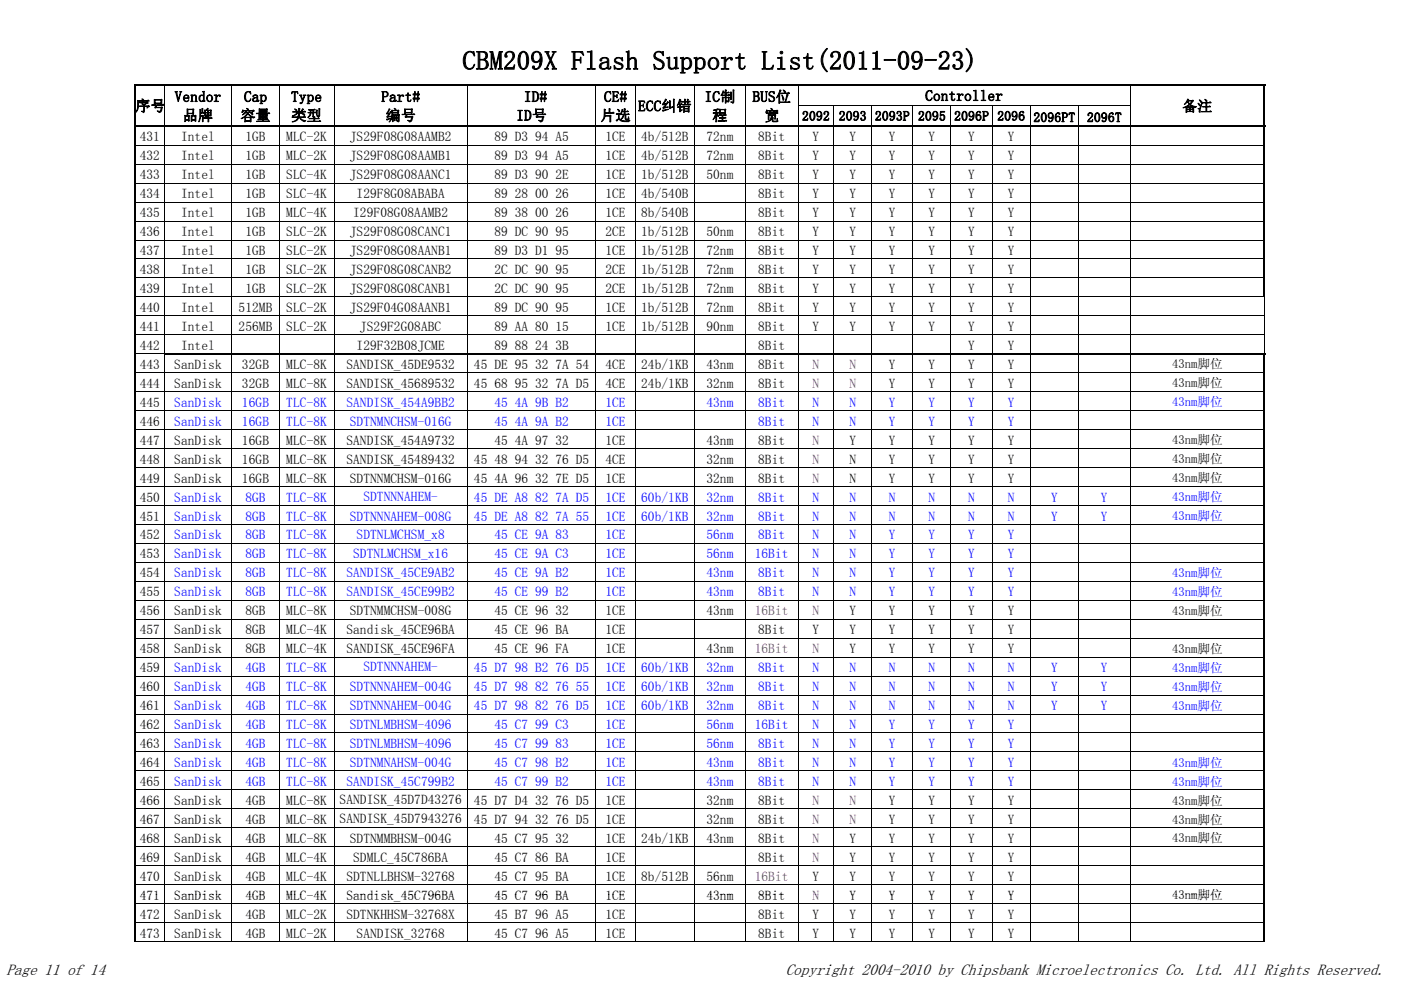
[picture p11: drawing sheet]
<svg xmlns="http://www.w3.org/2000/svg" width="297mm" height="210mm" viewBox="0 0 297 210" stroke-linecap="round" stroke-linejoin="round" font-family="sans-serif">
<defs><g id="words">
<text font-size="5.6" x="98" y="14.8">CBM209X Flash Support List(2011-09-23)</text>
<g font-size="3.4">
<text x="1.4" y="206.8">Page 11 of 14</text>
<text x="166.6" y="206.8">Copyright 2004-2010 by Chipsbank Microelectronics Co. Ltd. All Rights Reserved.</text>
</g>
<g font-size="3.2">
<text x="28.7" y="23.6">序号</text>
<text x="37" y="21.6">Vendor</text>
<text x="51.7" y="21.6">Cap</text>
<text x="61.7" y="21.6">Type</text>
<text x="80.9" y="21.6">Part#</text>
<text x="111.1" y="21.6">ID#</text>
<text x="128.1" y="21.6">CE#</text>
<text x="135.3" y="23.6">ECC纠错</text>
<text x="149.4" y="21.6">IC制</text>
<text x="159.6" y="21.6">BUS位</text>
<text x="196.2" y="21.4">Controller</text>
<text x="250.7" y="23.6">备注</text>
<text x="38.8" y="25.6">品牌</text>
<text x="51" y="25.6">容量</text>
<text x="61.8" y="25.6">类型</text>
<text x="81.8" y="25.6">编号</text>
<text x="109.5" y="25.6">ID号</text>
<text x="127.3" y="25.6">片选</text>
<text x="151" y="25.6">程</text>
<text x="162" y="25.6">宽</text>
</g>
<g font-size="2.8">
<text x="29.6" y="30">431</text>
<text x="38.4" y="30">Intel</text>
<text x="52" y="30">1GB</text>
<text x="60.7" y="30">MLC-2K</text>
<text x="74.2" y="30">JS29F08G08AAMB2</text>
<text x="104.8" y="30">89 D3 94 A5</text>
<text x="128.4" y="30">1CE</text>
<text x="135.9" y="30">4b/512B</text>
<text x="149.8" y="30">72nm</text>
<text x="160.7" y="30">8Bit</text>
<text x="170" y="25.6">2092 2093 2093P 2095 2096P 2096</text>
<text x="172.3" y="30">Y</text>
<text x="180.1" y="30">Y</text>
<text x="188.5" y="30">Y</text>
<text x="196.9" y="30">Y</text>
<text x="205.3" y="30">Y</text>
<text x="213.7" y="30">Y</text>
<text x="219.1" y="25.9">2096PT</text>
<text x="230.5" y="25.9">2096T</text>
<text x="29.6" y="34">432</text>
<text x="38.4" y="34">Intel</text>
<text x="52" y="34">1GB</text>
<text x="60.7" y="34">MLC-2K</text>
<text x="74.2" y="34">JS29F08G08AAMB1</text>
<text x="104.8" y="34">89 D3 94 A5</text>
<text x="128.4" y="34">1CE</text>
<text x="135.9" y="34">4b/512B</text>
<text x="149.8" y="34">72nm</text>
<text x="160.7" y="34">8Bit</text>
<text x="172.3" y="34">Y</text>
<text x="180.1" y="34">Y</text>
<text x="188.5" y="34">Y</text>
<text x="196.9" y="34">Y</text>
<text x="205.3" y="34">Y</text>
<text x="213.7" y="34">Y</text>
<text x="29.6" y="38">433</text>
<text x="38.4" y="38">Intel</text>
<text x="52" y="38">1GB</text>
<text x="60.7" y="38">SLC-4K</text>
<text x="74.2" y="38">JS29F08G08AANC1</text>
<text x="104.8" y="38">89 D3 90 2E</text>
<text x="128.4" y="38">1CE</text>
<text x="135.9" y="38">1b/512B</text>
<text x="149.8" y="38">50nm</text>
<text x="160.7" y="38">8Bit</text>
<text x="172.3" y="38">Y</text>
<text x="180.1" y="38">Y</text>
<text x="188.5" y="38">Y</text>
<text x="196.9" y="38">Y</text>
<text x="205.3" y="38">Y</text>
<text x="213.7" y="38">Y</text>
<text x="29.6" y="42">434</text>
<text x="29.6" y="46.1">435</text>
<text x="38.4" y="42">Intel</text>
<text x="38.4" y="46.1">Intel</text>
<text x="52" y="42">1GB</text>
<text x="52" y="46.1">1GB</text>
<text x="60.7" y="42">SLC-4K</text>
<text x="60.7" y="46.1">MLC-4K</text>
<text x="74.9" y="46.1">I29F08G08AAMB2</text>
<text x="75.6" y="42">I29F8G08ABABA</text>
<text x="104.8" y="42">89 28 00 26</text>
<text x="104.8" y="46.1">89 38 00 26</text>
<text x="128.4" y="42">1CE</text>
<text x="128.4" y="46.1">1CE</text>
<text x="135.9" y="42">4b/540B</text>
<text x="135.9" y="46.1">8b/540B</text>
<text x="160.7" y="42">8Bit</text>
<text x="160.7" y="46.1">8Bit</text>
<text x="172.3" y="42">Y</text>
<text x="172.3" y="46.1">Y</text>
<text x="180.1" y="42">Y</text>
<text x="180.1" y="46.1">Y</text>
<text x="188.5" y="42">Y</text>
<text x="188.5" y="46.1">Y</text>
<text x="196.9" y="42">Y</text>
<text x="196.9" y="46.1">Y</text>
<text x="205.3" y="42">Y</text>
<text x="205.3" y="46.1">Y</text>
<text x="213.7" y="42">Y</text>
<text x="213.7" y="46.1">Y</text>
<text x="29.6" y="50.1">436</text>
<text x="38.4" y="50.1">Intel</text>
<text x="52" y="50.1">1GB</text>
<text x="60.7" y="50.1">SLC-2K</text>
<text x="74.2" y="50.1">JS29F08G08CANC1</text>
<text x="104.8" y="50.1">89 DC 90 95</text>
<text x="128.4" y="50.1">2CE</text>
<text x="135.9" y="50.1">1b/512B</text>
<text x="149.8" y="50.1">50nm</text>
<text x="160.7" y="50.1">8Bit</text>
<text x="172.3" y="50.1">Y</text>
<text x="180.1" y="50.1">Y</text>
<text x="188.5" y="50.1">Y</text>
<text x="196.9" y="50.1">Y</text>
<text x="205.3" y="50.1">Y</text>
<text x="213.7" y="50.1">Y</text>
<text x="29.6" y="54.1">437</text>
<text x="29.6" y="58.1">438</text>
<text x="38.4" y="54.1">Intel</text>
<text x="38.4" y="58.1">Intel</text>
<text x="52" y="54.1">1GB</text>
<text x="52" y="58.1">1GB</text>
<text x="60.7" y="54.1">SLC-2K</text>
<text x="60.7" y="58.1">SLC-2K</text>
<text x="74.2" y="54.1">JS29F08G08AANB1</text>
<text x="74.2" y="58.1">JS29F08G08CANB2</text>
<text x="104.8" y="54.1">89 D3 D1 95</text>
<text x="104.8" y="58.1">2C DC 90 95</text>
<text x="128.4" y="54.1">1CE</text>
<text x="128.4" y="58.1">2CE</text>
<text x="135.9" y="54.1">1b/512B</text>
<text x="135.9" y="58.1">1b/512B</text>
<text x="149.8" y="54.1">72nm</text>
<text x="149.8" y="58.1">72nm</text>
<text x="160.7" y="54.1">8Bit</text>
<text x="160.7" y="58.1">8Bit</text>
<text x="172.3" y="54.1">Y</text>
<text x="172.3" y="58.1">Y</text>
<text x="180.1" y="54.1">Y</text>
<text x="180.1" y="58.1">Y</text>
<text x="188.5" y="54.1">Y</text>
<text x="188.5" y="58.1">Y</text>
<text x="196.9" y="54.1">Y</text>
<text x="196.9" y="58.1">Y</text>
<text x="205.3" y="54.1">Y</text>
<text x="205.3" y="58.1">Y</text>
<text x="213.7" y="54.1">Y</text>
<text x="213.7" y="58.1">Y</text>
<text x="29.6" y="62.1">439</text>
<text x="38.4" y="62.1">Intel</text>
<text x="52" y="62.1">1GB</text>
<text x="60.7" y="62.1">SLC-2K</text>
<text x="74.2" y="62.1">JS29F08G08CANB1</text>
<text x="104.8" y="62.1">2C DC 90 95</text>
<text x="128.4" y="62.1">2CE</text>
<text x="135.9" y="62.1">1b/512B</text>
<text x="149.8" y="62.1">72nm</text>
<text x="160.7" y="62.1">8Bit</text>
<text x="172.3" y="62.1">Y</text>
<text x="180.1" y="62.1">Y</text>
<text x="188.5" y="62.1">Y</text>
<text x="196.9" y="62.1">Y</text>
<text x="205.3" y="62.1">Y</text>
<text x="213.7" y="62.1">Y</text>
<text x="29.6" y="66.2">440</text>
<text x="29.6" y="70.2">441</text>
<text x="38.4" y="66.2">Intel</text>
<text x="38.4" y="70.2">Intel</text>
<text x="50.6" y="66.2">512MB</text>
<text x="50.6" y="70.2">256MB</text>
<text x="60.7" y="66.2">SLC-2K</text>
<text x="60.7" y="70.2">SLC-2K</text>
<text x="74.2" y="66.2">JS29F04G08AANB1</text>
<text x="76.3" y="70.2">JS29F2G08ABC</text>
<text x="104.8" y="70.2">89 AA 80 15</text>
<text x="104.8" y="66.2">89 DC 90 95</text>
<text x="128.4" y="70.2">1CE</text>
<text x="128.4" y="66.2">1CE</text>
<text x="135.9" y="70.2">1b/512B</text>
<text x="135.9" y="66.2">1b/512B</text>
<text x="149.8" y="70.2">90nm</text>
<text x="149.8" y="66.2">72nm</text>
<text x="160.7" y="70.2">8Bit</text>
<text x="160.7" y="66.2">8Bit</text>
<text x="172.3" y="66.2">Y</text>
<text x="172.3" y="70.2">Y</text>
<text x="180.1" y="66.2">Y</text>
<text x="180.1" y="70.2">Y</text>
<text x="188.5" y="66.2">Y</text>
<text x="188.5" y="70.2">Y</text>
<text x="196.9" y="70.2">Y</text>
<text x="196.9" y="66.2">Y</text>
<text x="205.3" y="70.2">Y</text>
<text x="205.3" y="66.2">Y</text>
<text x="213.7" y="70.2">Y</text>
<text x="213.7" y="66.2">Y</text>
<text x="29.6" y="74.2">442</text>
<text x="38.4" y="74.2">Intel</text>
<text x="75.6" y="74.2">I29F32B08JCME</text>
<text x="104.8" y="74.2">89 88 24 3B</text>
<text x="160.7" y="74.2">8Bit</text>
<text x="205.3" y="74.2">Y</text>
<text x="213.7" y="74.2">Y</text>
<text x="29.6" y="78.2">443</text>
<text x="29.6" y="82.3">444</text>
<text x="37" y="78.2">SanDisk</text>
<text x="37" y="82.3">SanDisk</text>
<text x="51.3" y="78.2">32GB</text>
<text x="51.3" y="82.3">32GB</text>
<text x="60.7" y="78.2">MLC-8K</text>
<text x="60.7" y="82.3">MLC-8K</text>
<text x="73.4" y="78.2">SANDISK_45DE9532</text>
<text x="73.4" y="82.3">SANDISK_45689532</text>
<text x="100.5" y="78.2">45 DE 95 32 7A 54</text>
<text x="100.5" y="82.3">45 68 95 32 7A D5</text>
<text x="128.4" y="78.2">4CE</text>
<text x="128.4" y="82.3">4CE</text>
<text x="135.9" y="78.2">24b/1KB</text>
<text x="135.9" y="82.3">24b/1KB</text>
<text x="149.8" y="78.2">43nm</text>
<text x="149.8" y="82.3">32nm</text>
<text x="160.7" y="78.2">8Bit</text>
<text x="160.7" y="82.3">8Bit</text>
<text x="188.5" y="78.2">Y</text>
<text x="188.5" y="82.3">Y</text>
<text x="196.9" y="78.2">Y</text>
<text x="196.9" y="82.3">Y</text>
<text x="205.3" y="78.2">Y</text>
<text x="205.3" y="82.3">Y</text>
<text x="213.7" y="78.2">Y</text>
<text x="213.7" y="82.3">Y</text>
<text x="29.6" y="86.3">445</text>
<text x="29.6" y="90.3">446</text>
<text x="29.6" y="94.3">447</text>
<text x="37" y="94.3">SanDisk</text>
<text x="51.3" y="94.3">16GB</text>
<text x="60.7" y="94.3">MLC-8K</text>
<text x="73.4" y="94.3">SANDISK_454A9732</text>
<text x="104.8" y="94.3">45 4A 97 32</text>
<text x="128.4" y="94.3">1CE</text>
<text x="149.8" y="94.3">43nm</text>
<text x="160.7" y="94.3">8Bit</text>
<text x="180.1" y="94.3">Y</text>
<text x="188.5" y="94.3">Y</text>
<text x="196.9" y="94.3">Y</text>
<text x="205.3" y="94.3">Y</text>
<text x="213.7" y="94.3">Y</text>
<text x="29.6" y="98.3">448</text>
<text x="37" y="98.3">SanDisk</text>
<text x="51.3" y="98.3">16GB</text>
<text x="60.7" y="98.3">MLC-8K</text>
<text x="73.4" y="98.3">SANDISK_45489432</text>
<text x="100.5" y="98.3">45 48 94 32 76 D5</text>
<text x="128.4" y="98.3">4CE</text>
<text x="149.8" y="98.3">32nm</text>
<text x="160.7" y="98.3">8Bit</text>
<text x="180.1" y="98.3">N</text>
<text x="188.5" y="98.3">Y</text>
<text x="196.9" y="98.3">Y</text>
<text x="205.3" y="98.3">Y</text>
<text x="213.7" y="98.3">Y</text>
<text x="29.6" y="102.4">449</text>
<text x="29.6" y="106.4">450</text>
<text x="37" y="102.4">SanDisk</text>
<text x="51.3" y="102.4">16GB</text>
<text x="60.7" y="102.4">MLC-8K</text>
<text x="74.2" y="102.4">SDTNNMCHSM-016G</text>
<text x="100.5" y="102.4">45 4A 96 32 7E D5</text>
<text x="128.4" y="102.4">1CE</text>
<text x="149.8" y="102.4">32nm</text>
<text x="160.7" y="102.4">8Bit</text>
<text x="180.1" y="102.4">N</text>
<text x="188.5" y="102.4">Y</text>
<text x="196.9" y="102.4">Y</text>
<text x="205.3" y="102.4">Y</text>
<text x="213.7" y="102.4">Y</text>
<text x="29.6" y="110.4">451</text>
<text x="29.6" y="114.4">452</text>
<text x="29.6" y="118.4">453</text>
<text x="29.6" y="122.5">454</text>
<text x="29.6" y="126.5">455</text>
<text x="29.6" y="130.5">456</text>
<text x="37" y="130.5">SanDisk</text>
<text x="52" y="130.5">8GB</text>
<text x="60.7" y="130.5">MLC-8K</text>
<text x="74.2" y="130.5">SDTNMMCHSM-008G</text>
<text x="104.8" y="130.5">45 CE 96 32</text>
<text x="128.4" y="130.5">1CE</text>
<text x="149.8" y="130.5">43nm</text>
<text x="180.1" y="130.5">Y</text>
<text x="188.5" y="130.5">Y</text>
<text x="196.9" y="130.5">Y</text>
<text x="205.3" y="130.5">Y</text>
<text x="213.7" y="130.5">Y</text>
<text x="29.6" y="134.5">457</text>
<text x="37" y="134.5">SanDisk</text>
<text x="52" y="134.5">8GB</text>
<text x="60.7" y="134.5">MLC-4K</text>
<text x="73.4" y="134.5">Sandisk_45CE96BA</text>
<text x="104.8" y="134.5">45 CE 96 BA</text>
<text x="128.4" y="134.5">1CE</text>
<text x="160.7" y="134.5">8Bit</text>
<text x="172.3" y="134.5">Y</text>
<text x="180.1" y="134.5">Y</text>
<text x="188.5" y="134.5">Y</text>
<text x="196.9" y="134.5">Y</text>
<text x="205.3" y="134.5">Y</text>
<text x="213.7" y="134.5">Y</text>
<text x="29.6" y="138.6">458</text>
<text x="29.6" y="142.6">459</text>
<text x="37" y="138.6">SanDisk</text>
<text x="52" y="138.6">8GB</text>
<text x="60.7" y="138.6">MLC-4K</text>
<text x="73.4" y="138.6">SANDISK_45CE96FA</text>
<text x="104.8" y="138.6">45 CE 96 FA</text>
<text x="128.4" y="138.6">1CE</text>
<text x="149.8" y="138.6">43nm</text>
<text x="180.1" y="138.6">Y</text>
<text x="188.5" y="138.6">Y</text>
<text x="196.9" y="138.6">Y</text>
<text x="205.3" y="138.6">Y</text>
<text x="213.7" y="138.6">Y</text>
<text x="29.6" y="146.6">460</text>
<text x="29.6" y="150.6">461</text>
<text x="29.6" y="154.6">462</text>
<text x="29.6" y="158.7">463</text>
<text x="29.6" y="162.7">464</text>
<text x="29.6" y="166.7">465</text>
<text x="29.6" y="170.7">466</text>
<text x="37" y="170.7">SanDisk</text>
<text x="52" y="170.7">4GB</text>
<text x="60.7" y="170.7">MLC-8K</text>
<text x="72" y="170.5">SANDISK_45D7D43276</text>
<text x="100.5" y="170.7">45 D7 D4 32 76 D5</text>
<text x="128.4" y="170.7">1CE</text>
<text x="149.8" y="170.7">32nm</text>
<text x="160.7" y="170.7">8Bit</text>
<text x="188.5" y="170.7">Y</text>
<text x="196.9" y="170.7">Y</text>
<text x="205.3" y="170.7">Y</text>
<text x="213.7" y="170.7">Y</text>
<text x="29.6" y="174.8">467</text>
<text x="29.6" y="178.8">468</text>
<text x="37" y="174.8">SanDisk</text>
<text x="37" y="178.8">SanDisk</text>
<text x="52" y="174.8">4GB</text>
<text x="52" y="178.8">4GB</text>
<text x="60.7" y="174.8">MLC-8K</text>
<text x="60.7" y="178.8">MLC-8K</text>
<text x="72" y="174.5">SANDISK_45D7943276</text>
<text x="74.2" y="178.8">SDTNMMBHSM-004G</text>
<text x="100.5" y="174.8">45 D7 94 32 76 D5</text>
<text x="104.8" y="178.8">45 C7 95 32</text>
<text x="128.4" y="174.8">1CE</text>
<text x="128.4" y="178.8">1CE</text>
<text x="135.9" y="178.8">24b/1KB</text>
<text x="149.8" y="174.8">32nm</text>
<text x="149.8" y="178.8">43nm</text>
<text x="160.7" y="174.8">8Bit</text>
<text x="160.7" y="178.8">8Bit</text>
<text x="180.1" y="178.8">Y</text>
<text x="188.5" y="174.8">Y</text>
<text x="188.5" y="178.8">Y</text>
<text x="196.9" y="174.8">Y</text>
<text x="196.9" y="178.8">Y</text>
<text x="205.3" y="174.8">Y</text>
<text x="205.3" y="178.8">Y</text>
<text x="213.7" y="174.8">Y</text>
<text x="213.7" y="178.8">Y</text>
<text x="29.6" y="182.8">469</text>
<text x="37" y="182.8">SanDisk</text>
<text x="52" y="182.8">4GB</text>
<text x="60.7" y="182.8">MLC-4K</text>
<text x="74.9" y="182.8">SDMLC_45C786BA</text>
<text x="104.8" y="182.8">45 C7 86 BA</text>
<text x="128.4" y="182.8">1CE</text>
<text x="160.7" y="182.8">8Bit</text>
<text x="180.1" y="182.8">Y</text>
<text x="188.5" y="182.8">Y</text>
<text x="196.9" y="182.8">Y</text>
<text x="205.3" y="182.8">Y</text>
<text x="213.7" y="182.8">Y</text>
<text x="29.6" y="186.8">470</text>
<text x="29.6" y="190.8">471</text>
<text x="37" y="186.8">SanDisk</text>
<text x="37" y="190.8">SanDisk</text>
<text x="52" y="186.8">4GB</text>
<text x="52" y="190.8">4GB</text>
<text x="60.7" y="186.8">MLC-4K</text>
<text x="60.7" y="190.8">MLC 4K</text>
<text x="65" y="190.8">-</text>
<text x="73.4" y="186.8">SDTNLLBHSM-32768</text>
<text x="73.4" y="190.8">Sandisk 45C796BA</text>
<text x="73.4" y="190.8">Sandisk_45C796BA</text>
<text x="104.8" y="186.8">45 C7 95 BA</text>
<text x="104.8" y="190.8">45 C7 96 BA</text>
<text x="104.8" y="190.8">45 C7</text>
<text x="113.4" y="190.8">96 BA</text>
<text x="128.4" y="190.8">1CE</text>
<text x="128.4" y="186.8">1CE</text>
<text x="135.9" y="186.8">8b/512B</text>
<text x="149.8" y="186.8">56nm</text>
<text x="149.8" y="190.8">43nm</text>
<text x="160.7" y="190.8">8Bit</text>
<text x="172.3" y="186.8">Y</text>
<text x="180.1" y="186.8">Y</text>
<text x="180.1" y="190.8">Y</text>
<text x="188.5" y="186.8">Y</text>
<text x="188.5" y="190.8">Y</text>
<text x="196.9" y="186.8">Y</text>
<text x="196.9" y="190.8">Y</text>
<text x="205.3" y="186.8">Y</text>
<text x="205.3" y="190.8">Y</text>
<text x="213.7" y="186.8">Y</text>
<text x="213.7" y="190.8">Y</text>
<text x="29.6" y="194.9">472</text>
<text x="37" y="194.9">SanDisk</text>
<text x="52" y="194.9">4GB</text>
<text x="60.7" y="194.9">MLC-2K</text>
<text x="73.4" y="194.9">SDTNKHHSM-32768X</text>
<text x="104.8" y="194.9">45 B7 96 A5</text>
<text x="128.4" y="194.9">1CE</text>
<text x="160.7" y="194.9">8Bit</text>
<text x="172.3" y="194.9">Y</text>
<text x="180.1" y="194.9">Y</text>
<text x="188.5" y="194.9">Y</text>
<text x="196.9" y="194.9">Y</text>
<text x="205.3" y="194.9">Y</text>
<text x="213.7" y="194.9">Y</text>
<text x="29.6" y="198.9">473</text>
<text x="37" y="198.9">SanDisk</text>
<text x="52" y="198.9">4GB</text>
<text x="60.7" y="198.9">MLC-2K</text>
<text x="75.6" y="198.9">SANDISK_32768</text>
<text x="104.8" y="198.9">45 C7 96 A5</text>
<text x="128.4" y="198.9">1CE</text>
<text x="160.7" y="198.9">8Bit</text>
<text x="172.3" y="198.9">Y</text>
<text x="180.1" y="198.9">Y</text>
<text x="188.5" y="198.9">Y</text>
<text x="196.9" y="198.9">Y</text>
<text x="205.3" y="198.9">Y</text>
<text x="213.7" y="198.9">Y</text>
</g>
<g font-size="2.8" fill="#f00">
<text x="172.3" y="78.2">N</text>
<text x="172.3" y="82.3">N</text>
<text x="180.1" y="78.2">N</text>
<text x="180.1" y="82.3">N</text>
<text x="172.3" y="94.3">N</text>
<text x="172.3" y="98.3">N</text>
<text x="172.3" y="102.4">N</text>
<text x="160" y="130.5">16Bit</text>
<text x="172.3" y="130.5">N</text>
<text x="160" y="138.6">16Bit</text>
<text x="172.3" y="138.6">N</text>
<text x="172.3" y="170.7">N</text>
<text x="180.1" y="170.7">N</text>
<text x="172.3" y="174.8">N</text>
<text x="172.3" y="178.8">N</text>
<text x="180.1" y="174.8">N</text>
<text x="172.3" y="182.8">N</text>
<text x="160" y="186.8">16Bit</text>
<text x="172.3" y="190.8">N</text>
</g>
<g font-size="2.8" fill="#00f">
<text x="37" y="86.3">SanDisk</text>
<text x="51.3" y="86.3">16GB</text>
<text x="60.7" y="86.3">TLC-8K</text>
<text x="73.4" y="86.3">SANDISK_454A9BB2</text>
<text x="104.8" y="86.3">45 4A 9B B2</text>
<text x="128.4" y="86.3">1CE</text>
<text x="149.8" y="86.3">43nm</text>
<text x="160.7" y="86.3">8Bit</text>
<text x="172.3" y="86.3">N</text>
<text x="180.1" y="86.3">N</text>
<text x="188.5" y="86.3">Y</text>
<text x="196.9" y="86.3">Y</text>
<text x="205.3" y="86.3">Y</text>
<text x="213.7" y="86.3">Y</text>
<text x="37" y="90.3">SanDisk</text>
<text x="51.3" y="90.3">16GB</text>
<text x="60.7" y="90.3">TLC-8K</text>
<text x="74.2" y="90.3">SDTNMNCHSM-016G</text>
<text x="104.8" y="90.3">45 4A 9A B2</text>
<text x="128.4" y="90.3">1CE</text>
<text x="160.7" y="90.3">8Bit</text>
<text x="172.3" y="90.3">N</text>
<text x="180.1" y="90.3">N</text>
<text x="188.5" y="90.3">Y</text>
<text x="196.9" y="90.3">Y</text>
<text x="205.3" y="90.3">Y</text>
<text x="213.7" y="90.3">Y</text>
<text x="37" y="106.4">SanDisk</text>
<text x="52" y="106.4">8GB</text>
<text x="60.7" y="106.4">TLC-8K</text>
<text x="77" y="106.2">SDTNNNAHEM-</text>
<text x="100.5" y="106.4">45 DE A8 82 7A D5</text>
<text x="128.4" y="106.4">1CE</text>
<text x="135.9" y="106.4">60b/1KB</text>
<text x="149.8" y="106.4">32nm</text>
<text x="160.7" y="106.4">8Bit</text>
<text x="172.3" y="106.4">N</text>
<text x="180.1" y="106.4">N</text>
<text x="188.5" y="106.4">N</text>
<text x="196.9" y="106.4">N</text>
<text x="205.3" y="106.4">N</text>
<text x="213.7" y="106.4">N</text>
<text x="222.8" y="106.4">Y</text>
<text x="233.4" y="106.4">Y</text>
<text x="37" y="110.4">SanDisk</text>
<text x="52" y="110.4">8GB</text>
<text x="60.7" y="110.4">TLC-8K</text>
<text x="74.2" y="110.4">SDTNNNAHEM-008G</text>
<text x="100.5" y="110.4">45 DE A8 82 7A 55</text>
<text x="128.4" y="110.4">1CE</text>
<text x="135.9" y="110.4">60b/1KB</text>
<text x="149.8" y="110.4">32nm</text>
<text x="160.7" y="110.4">8Bit</text>
<text x="172.3" y="110.4">N</text>
<text x="180.1" y="110.4">N</text>
<text x="188.5" y="110.4">N</text>
<text x="196.9" y="110.4">N</text>
<text x="205.3" y="110.4">N</text>
<text x="213.7" y="110.4">N</text>
<text x="222.8" y="110.4">Y</text>
<text x="233.4" y="110.4">Y</text>
<text x="37" y="114.4">SanDisk</text>
<text x="37" y="118.4">SanDisk</text>
<text x="52" y="114.4">8GB</text>
<text x="52" y="118.4">8GB</text>
<text x="60.7" y="114.4">TLC-8K</text>
<text x="60.7" y="118.4">TLC-8K</text>
<text x="74.9" y="118.4">SDTNLMCHSM_x16</text>
<text x="75.6" y="114.4">SDTNLMCHSM_x8</text>
<text x="104.8" y="114.4">45 CE 9A 83</text>
<text x="104.8" y="118.4">45 CE 9A C3</text>
<text x="128.4" y="114.4">1CE</text>
<text x="128.4" y="118.4">1CE</text>
<text x="149.8" y="114.4">56nm</text>
<text x="149.8" y="118.4">56nm</text>
<text x="160" y="118.4">16Bit</text>
<text x="160.7" y="114.4">8Bit</text>
<text x="172.3" y="118.4">N</text>
<text x="172.3" y="114.4">N</text>
<text x="180.1" y="114.4">N</text>
<text x="180.1" y="118.4">N</text>
<text x="188.5" y="114.4">Y</text>
<text x="188.5" y="118.4">Y</text>
<text x="196.9" y="114.4">Y</text>
<text x="196.9" y="118.4">Y</text>
<text x="205.3" y="114.4">Y</text>
<text x="205.3" y="118.4">Y</text>
<text x="213.7" y="118.4">Y</text>
<text x="213.7" y="114.4">Y</text>
<text x="37" y="122.5">SanDisk</text>
<text x="52" y="122.5">8GB</text>
<text x="60.7" y="122.5">TLC-8K</text>
<text x="73.4" y="122.5">SANDISK_45CE9AB2</text>
<text x="104.8" y="122.5">45 CE 9A B2</text>
<text x="128.4" y="122.5">1CE</text>
<text x="149.8" y="122.5">43nm</text>
<text x="160.7" y="122.5">8Bit</text>
<text x="172.3" y="122.5">N</text>
<text x="180.1" y="122.5">N</text>
<text x="188.5" y="122.5">Y</text>
<text x="196.9" y="122.5">Y</text>
<text x="205.3" y="122.5">Y</text>
<text x="213.7" y="122.5">Y</text>
<text x="37" y="126.5">SanDisk</text>
<text x="52" y="126.5">8GB</text>
<text x="60.7" y="126.5">TLC-8K</text>
<text x="73.4" y="126.5">SANDISK_45CE99B2</text>
<text x="104.8" y="126.5">45 CE 99 B2</text>
<text x="128.4" y="126.5">1CE</text>
<text x="149.8" y="126.5">43nm</text>
<text x="160.7" y="126.5">8Bit</text>
<text x="172.3" y="126.5">N</text>
<text x="180.1" y="126.5">N</text>
<text x="188.5" y="126.5">Y</text>
<text x="196.9" y="126.5">Y</text>
<text x="205.3" y="126.5">Y</text>
<text x="213.7" y="126.5">Y</text>
<text x="37" y="142.6">SanDisk</text>
<text x="52" y="142.6">4GB</text>
<text x="60.7" y="142.6">TLC-8K</text>
<text x="77" y="142.4">SDTNNNAHEM-</text>
<text x="100.5" y="142.6">45 D7 98 B2 76 D5</text>
<text x="128.4" y="142.6">1CE</text>
<text x="135.9" y="142.6">60b/1KB</text>
<text x="149.8" y="142.6">32nm</text>
<text x="160.7" y="142.6">8Bit</text>
<text x="172.3" y="142.6">N</text>
<text x="180.1" y="142.6">N</text>
<text x="188.5" y="142.6">N</text>
<text x="196.9" y="142.6">N</text>
<text x="205.3" y="142.6">N</text>
<text x="213.7" y="142.6">N</text>
<text x="222.8" y="142.6">Y</text>
<text x="233.4" y="142.6">Y</text>
<text x="37" y="146.6">SanDisk</text>
<text x="52" y="146.6">4GB</text>
<text x="60.7" y="146.6">TLC-8K</text>
<text x="74.2" y="146.6">SDTNNNAHEM-004G</text>
<text x="100.5" y="146.6">45 D7 98 82 76 55</text>
<text x="128.4" y="146.6">1CE</text>
<text x="135.9" y="146.6">60b/1KB</text>
<text x="149.8" y="146.6">32nm</text>
<text x="160.7" y="146.6">8Bit</text>
<text x="172.3" y="146.6">N</text>
<text x="180.1" y="146.6">N</text>
<text x="188.5" y="146.6">N</text>
<text x="196.9" y="146.6">N</text>
<text x="205.3" y="146.6">N</text>
<text x="213.7" y="146.6">N</text>
<text x="222.8" y="146.6">Y</text>
<text x="233.4" y="146.6">Y</text>
<text x="37" y="150.6">SanDisk</text>
<text x="37" y="154.6">SanDisk</text>
<text x="52" y="150.6">4GB</text>
<text x="52" y="154.6">4GB</text>
<text x="60.7" y="150.6">TLC-8K</text>
<text x="60.7" y="154.6">TLC-8K</text>
<text x="74.2" y="150.6">SDTNNNAHEM-004G</text>
<text x="74.2" y="154.6">SDTNLMBHSM-4096</text>
<text x="100.5" y="150.6">45 D7 98 82 76 D5</text>
<text x="104.8" y="154.6">45 C7 99 C3</text>
<text x="128.4" y="150.6">1CE</text>
<text x="128.4" y="154.6">1CE</text>
<text x="135.9" y="150.6">60b/1KB</text>
<text x="149.8" y="150.6">32nm</text>
<text x="149.8" y="154.6">56nm</text>
<text x="160" y="154.6">16Bit</text>
<text x="160.7" y="150.6">8Bit</text>
<text x="172.3" y="150.6">N</text>
<text x="172.3" y="154.6">N</text>
<text x="180.1" y="150.6">N</text>
<text x="180.1" y="154.6">N</text>
<text x="188.5" y="150.6">N</text>
<text x="188.5" y="154.6">Y</text>
<text x="196.9" y="150.6">N</text>
<text x="196.9" y="154.6">Y</text>
<text x="205.3" y="150.6">N</text>
<text x="205.3" y="154.6">Y</text>
<text x="213.7" y="150.6">N</text>
<text x="213.7" y="154.6">Y</text>
<text x="222.8" y="150.6">Y</text>
<text x="233.4" y="150.6">Y</text>
<text x="37" y="158.7">SanDisk</text>
<text x="52" y="158.7">4GB</text>
<text x="60.7" y="158.7">TLC-8K</text>
<text x="74.2" y="158.7">SDTNLMBHSM-4096</text>
<text x="104.8" y="158.7">45 C7 99 83</text>
<text x="128.4" y="158.7">1CE</text>
<text x="149.8" y="158.7">56nm</text>
<text x="160.7" y="158.7">8Bit</text>
<text x="172.3" y="158.7">N</text>
<text x="180.1" y="158.7">N</text>
<text x="188.5" y="158.7">Y</text>
<text x="196.9" y="158.7">Y</text>
<text x="205.3" y="158.7">Y</text>
<text x="213.7" y="158.7">Y</text>
<text x="37" y="162.7">SanDisk</text>
<text x="37" y="166.7">SanDisk</text>
<text x="52" y="162.7">4GB</text>
<text x="52" y="166.7">4GB</text>
<text x="60.7" y="162.7">TLC-8K</text>
<text x="60.7" y="166.7">TLC-8K</text>
<text x="73.4" y="166.7">SANDISK_45C799B2</text>
<text x="74.2" y="162.7">SDTNMNAHSM-004G</text>
<text x="104.8" y="162.7">45 C7 98 B2</text>
<text x="104.8" y="166.7">45 C7 99 B2</text>
<text x="128.4" y="162.7">1CE</text>
<text x="128.4" y="166.7">1CE</text>
<text x="149.8" y="162.7">43nm</text>
<text x="149.8" y="166.7">43nm</text>
<text x="160.7" y="162.7">8Bit</text>
<text x="160.7" y="166.7">8Bit</text>
<text x="172.3" y="162.7">N</text>
<text x="172.3" y="166.7">N</text>
<text x="180.1" y="162.7">N</text>
<text x="180.1" y="166.7">N</text>
<text x="188.5" y="162.7">Y</text>
<text x="188.5" y="166.7">Y</text>
<text x="196.9" y="162.7">Y</text>
<text x="196.9" y="166.7">Y</text>
<text x="205.3" y="162.7">Y</text>
<text x="205.3" y="166.7">Y</text>
<text x="213.7" y="162.7">Y</text>
<text x="213.7" y="166.7">Y</text>
</g>
<g font-size="2.7">
<text x="248.5" y="78.1">43nm脚位</text>
<text x="248.5" y="82.2">43nm脚位</text>
<text x="248.5" y="94.2">43nm脚位</text>
<text x="248.5" y="98.3">43nm脚位</text>
<text x="248.5" y="102.3">43nm脚位</text>
<text x="248.5" y="130.4">43nm脚位</text>
<text x="248.5" y="138.5">43nm脚位</text>
<text x="248.5" y="170.6">43nm脚位</text>
<text x="248.5" y="174.7">43nm脚位</text>
<text x="248.5" y="178.7">43nm脚位</text>
<text x="248.5" y="190.8">43nm脚位</text>
</g>
<g font-size="2.7" fill="#00f">
<text x="248.5" y="86.2">43nm脚位</text>
<text x="248.5" y="106.3">43nm脚位</text>
<text x="248.5" y="110.3">43nm脚位</text>
<text x="248.5" y="122.4">43nm脚位</text>
<text x="248.5" y="126.4">43nm脚位</text>
<text x="248.5" y="142.5">43nm脚位</text>
<text x="248.5" y="146.5">43nm脚位</text>
<text x="248.5" y="150.5">43nm脚位</text>
<text x="248.5" y="162.6">43nm脚位</text>
<text x="248.5" y="166.6">43nm脚位</text>
</g>
</g></defs>
<path d="M28.7 17.9v181.8M28.9 18h239.4M268.1 18.2v44.8M28.9 26.8h239.4M34.8 75h233.5M268.1 75.2v124.5" fill="none" stroke="#000" stroke-width=".34"/>
<g fill="none" stroke="#000" stroke-width=".21">
<path d="M34.8 18.2v8.4M49.2 18.2v8.4M59.2 18.2v8.4M70.8 18.2v8.4M99.1 18.2v8.4M126.3 18.2v8.4M134.6 18.2v8.4M147.3 18.2v8.4M158 18.2v8.4M169.2 18.2v8.4M239.6 18.2v8.4M28.9 30.8h239"/>
<path d="M28.9 34.8h239M28.9 38.8h239M49.2 26.8v48M59.2 26.8v48M70.8 26.8v48M99.1 26.8v48M126.3 26.8v48M134.6 26.8v48M147.3 26.8v48M158 26.8v48M169.2 26.8v48M169.2 22.3h70.4"/>
<path d="M176.8 22.3v4.3M176.8 26.8v48M184.8 22.3v4.3M184.8 26.8v48M193.6 22.3v4.3M193.6 26.8v48M201.6 22.3v4.3M201.6 26.8v48M210.4 22.3v4.3M210.4 26.8v48M218.4 22.3v4.3M218.4 26.8v48"/>
<path d="M228.7 22.3v4.3M228.7 26.8v48M239.6 26.8v48M267.9 26.8h-233.1v48M28.9 42.9h239M28.9 46.9h239M28.9 50.9h239M28.9 54.9h239M28.9 58.9h239M28.9 75h5.9M28.9 63h239M28.9 67h239.2"/>
<path d="M28.9 71h239.2M28.9 79.1h239M34.8 75.2v124.5M49.2 75.2v124.5M59.2 75.2v124.5M70.8 75.2v124.5M99.1 75.2v124.5M126.3 75.2v124.5M134.6 75.2v124.5M147.3 75.2v124.5M158 75.2v124.5M169.2 75.2v124.5"/>
<path d="M176.8 75.2v124.5M184.8 75.2v124.5M193.6 75.2v124.5M201.6 75.2v124.5M210.4 75.2v124.5M218.4 75.2v124.5M228.7 75.2v124.5M239.6 75.2v124.5M268.1 63v11.8M28.9 83.1h239M28.9 87.1h239M28.9 91.1h239"/>
<path d="M28.9 95.1h239M28.9 99.2h239M28.9 103.2h239M28.9 107.2h239M28.9 111.2h239M28.9 115.3h239M28.9 119.3h239M28.9 123.3h239M28.9 127.3h239M28.9 131.3h239M28.9 135.4h239M28.9 139.4h239"/>
<path d="M28.9 143.4h239M28.9 147.4h239M28.9 151.4h239M28.9 155.5h239M28.9 159.5h239M28.9 163.5h239M28.9 167.5h239M28.9 171.6h239M28.9 175.6h239M28.9 179.6h239M28.9 183.6h239M28.9 187.6h239"/>
<path d="M28.9 191.7h239M28.9 195.7h239M28.9 199.7h239"/>
</g>
<use href="#words"/>
</svg>
